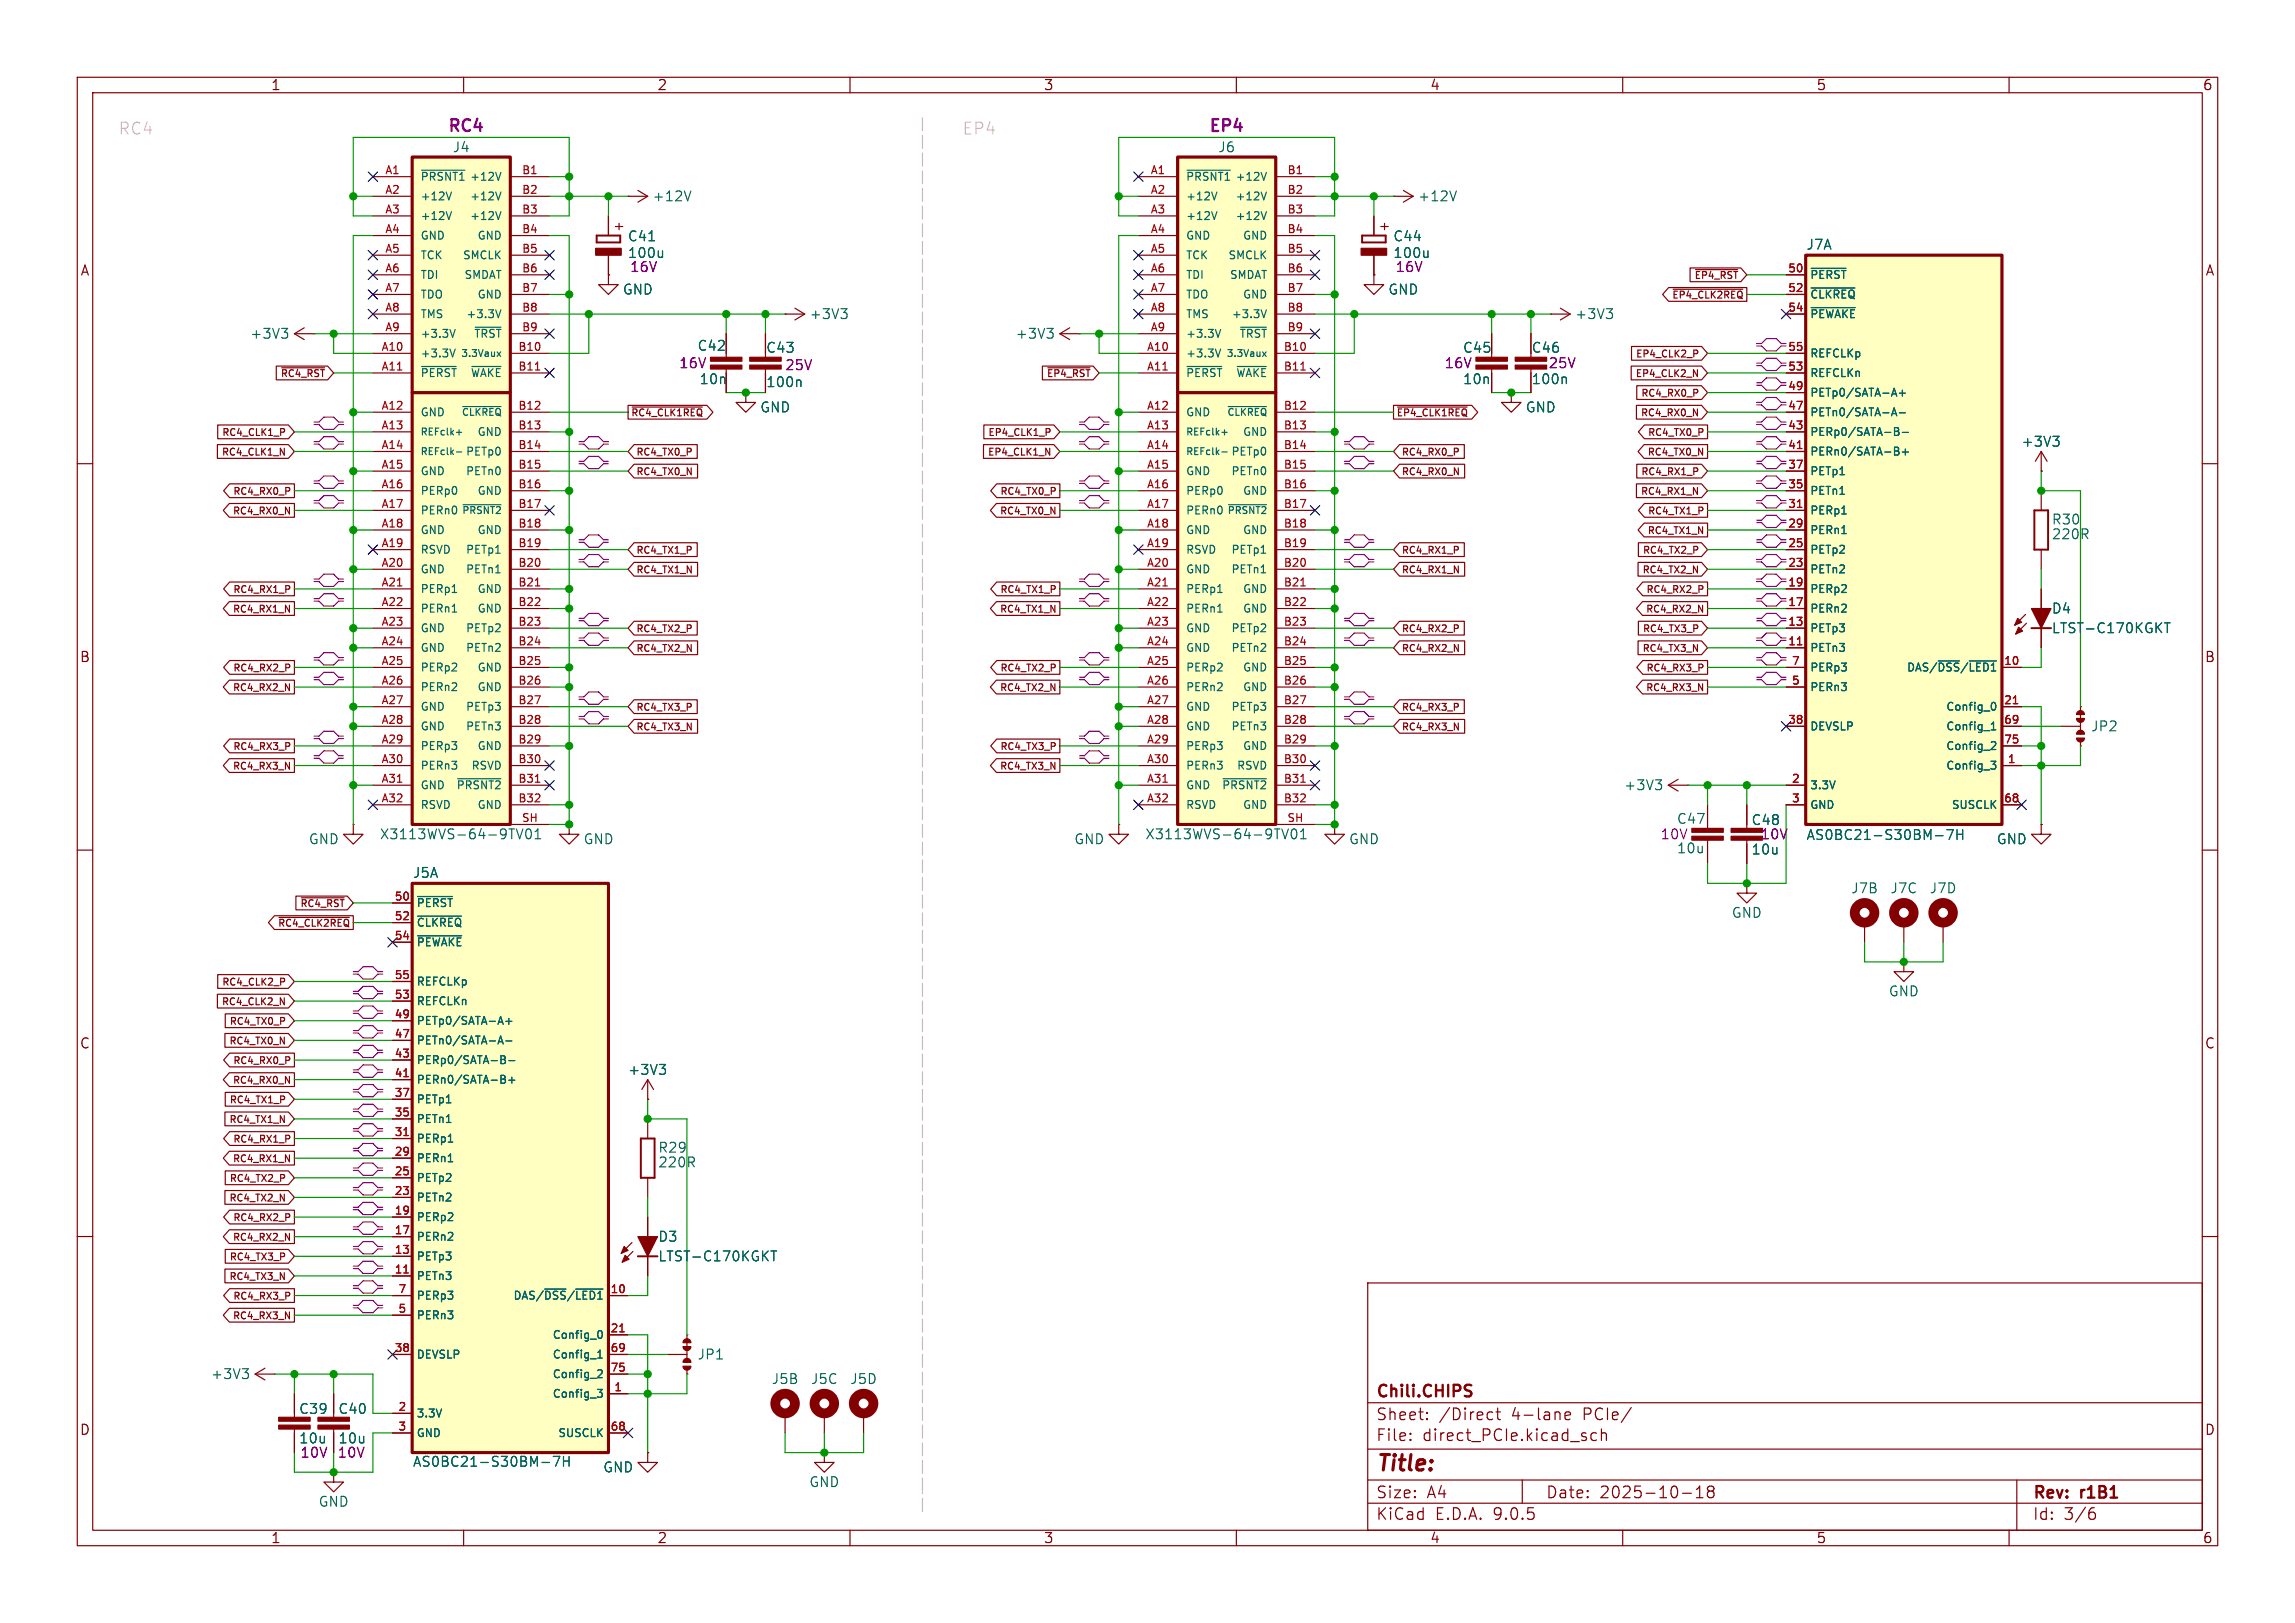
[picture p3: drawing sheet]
<svg xmlns="http://www.w3.org/2000/svg" width="297mm" height="210mm" viewBox="0 0 297 210" stroke-linecap="round" stroke-linejoin="round" font-family="sans-serif">
<defs><g id="words">
<text font-size="2.8" fill="#840000" x="178" y="190.9">Title:</text>
<g font-size="2.1" fill="#c2c2c2">
<text x="15.2" y="17.5">RC4</text>
<text x="124.5" y="17.5">EP4</text>
</g>
<g font-size="2.1" fill="#840084">
<text x="57.8" y="17.5">RC4</text>
<text x="156.3" y="17.5">EP4</text>
</g>
<g font-size="2.1" fill="#840000">
<text x="178" y="184">Sheet:</text>
<text x="178" y="181.2">Chili.CHIPS</text>
<text x="186.2" y="184">/Direct</text>
<text x="195.7" y="184">4-lane</text>
<text x="205" y="184">PCIe/</text>
<text x="178" y="186.7">File:</text>
<text x="184.1" y="186.7">direct_PCIe.kicad_sch</text>
<text x="178" y="196.9">KiCad</text>
<text x="178" y="194.1">Size:</text>
<text x="184.7" y="194.1">A4</text>
<text x="185.7" y="196.9">E.D.A.</text>
<text x="193.3" y="196.9">9.0.5</text>
<text x="200" y="194.1">Date:</text>
<text x="207" y="194.1">2025-10-18</text>
<text x="263" y="194.3">Rev:</text>
<text x="263" y="196.9">Id:</text>
<text x="267.1" y="196.9">3/6</text>
<text x="269.4" y="194.3">r1B1</text>
</g>
<g font-size="1.8" fill="#840000">
<text x="35" y="11.9">1</text>
<text x="85" y="11.9">2</text>
<text x="135" y="11.9">3</text>
<text x="185" y="11.9">4</text>
<text x="235" y="11.9">5</text>
<text x="285" y="11.9">6</text>
<text x="10.3" y="35.9">A</text>
<text x="80.9" y="30.1" transform="rotate(-90 80.9 30.1)">+</text>
<text x="179.9" y="30.1" transform="rotate(-90 179.9 30.1)">+</text>
<text x="285.3" y="35.9">A</text>
<text x="10.3" y="85.9">B</text>
<text x="285.3" y="85.9">B</text>
<text x="10.3" y="135.9">C</text>
<text x="285.3" y="135.9">C</text>
<text x="10.3" y="185.9">D</text>
<text x="285.3" y="185.9">D</text>
<text x="35" y="199.9">1</text>
<text x="85" y="199.9">2</text>
<text x="135" y="199.9">3</text>
<text x="185" y="199.9">4</text>
<text x="235" y="199.9">5</text>
<text x="285" y="199.9">6</text>
</g>
<g font-size="1.8" fill="#006464">
<text x="58.5" y="19.9">J4</text>
<text x="157.6" y="19.9">J6</text>
<text x="84.4" y="26.3">+12V</text>
<text x="183.4" y="26.3">+12V</text>
<text x="81.2" y="33.6">100u</text>
<text x="81.2" y="31.4">C41</text>
<text x="180.2" y="33.6">100u</text>
<text x="180.2" y="31.4">C44</text>
<text x="233.7" y="32.5">J7A</text>
<text x="80.5" y="38.3">GND</text>
<text x="104.7" y="41.5">+3V3</text>
<text x="179.6" y="38.3">GND</text>
<text x="203.7" y="41.5">+3V3</text>
<text x="32.3" y="44">+3V3</text>
<text x="90.2" y="45.6">C42</text>
<text x="99.1" y="45.9">C43</text>
<text x="131.3" y="44">+3V3</text>
<text x="189.2" y="45.9">C45</text>
<text x="198.1" y="45.9">C46</text>
<text x="90.4" y="49.9">10n</text>
<text x="98.3" y="53.6">GND</text>
<text x="99.1" y="50.3">100n</text>
<text x="189.2" y="49.9">10n</text>
<text x="197.4" y="53.6">GND</text>
<text x="198.1" y="49.9">100n</text>
<text x="261.5" y="58">+3V3</text>
<text x="265.4" y="70">220R</text>
<text x="265.4" y="68.1">R30</text>
<text x="265.4" y="79.6">D4</text>
<text x="265.4" y="82.1">LTST-C170KGKT</text>
<text x="270.5" y="94.8">JP2</text>
<text x="210.1" y="102.5">+3V3</text>
<text x="216.9" y="106.8">C47</text>
<text x="226.6" y="107">C48</text>
<text x="39.9" y="109.4">GND</text>
<text x="49.1" y="108.8">X3113WVS-64-9TV01</text>
<text x="53.3" y="113.8">J5A</text>
<text x="75.4" y="109.4">GND</text>
<text x="138.9" y="109.4">GND</text>
<text x="148.1" y="108.8">X3113WVS-64-9TV01</text>
<text x="174.5" y="109.4">GND</text>
<text x="216.9" y="110.6">10u</text>
<text x="226.6" y="110.8">10u</text>
<text x="233.7" y="108.9">AS0BC21-S30BM-7H</text>
<text x="258.3" y="109.4">GND</text>
<text x="224" y="119">GND</text>
<text x="239.5" y="115.8">J7B</text>
<text x="244.6" y="115.8">J7C</text>
<text x="249.6" y="115.8">J7D</text>
<text x="244.3" y="129.1">GND</text>
<text x="81.2" y="139.3">+3V3</text>
<text x="85.1" y="149.4">R29</text>
<text x="85.1" y="151.3">220R</text>
<text x="85.1" y="160.9">D3</text>
<text x="85.1" y="163.4">LTST-C170KGKT</text>
<text x="27.2" y="178.7">+3V3</text>
<text x="90.2" y="176.1">JP1</text>
<text x="99.8" y="179.3">J5B</text>
<text x="104.9" y="179.3">J5C</text>
<text x="109.9" y="179.3">J5D</text>
<text x="38.6" y="183.2">C39</text>
<text x="43.7" y="183.2">C40</text>
<text x="53.3" y="190">AS0BC21-S30BM-7H</text>
<text x="78" y="190.7">GND</text>
<text x="41.1" y="195.2">GND</text>
<text x="104.6" y="192.6">GND</text>
</g>
<g font-size="1.8" fill="#840084">
<text x="81.5" y="35.4">16V</text>
<text x="180.5" y="35.4">16V</text>
<text x="87.8" y="47.9">16V</text>
<text x="186.9" y="47.9">16V</text>
<text x="200.3" y="47.9">25V</text>
<text x="101.5" y="48.1">25V</text>
<text x="214.8" y="108.8">10V</text>
<text x="227.8" y="108.8">10V</text>
<text x="38.6" y="187">10u</text>
<text x="38.8" y="188.8">10V</text>
<text x="43.6" y="188.8">10V</text>
<text x="43.7" y="187">10u</text>
</g>
<g font-size="1.4" fill="#a90000">
<text x="49.8" y="22.6">A1</text>
<text x="67.5" y="22.6">B1</text>
<text x="148.8" y="22.6">A1</text>
<text x="166.5" y="22.6">B1</text>
<text x="49.8" y="25.1">A2</text>
<text x="49.8" y="27.7">A3</text>
<text x="67.5" y="25.1">B2</text>
<text x="67.5" y="27.7">B3</text>
<text x="148.8" y="25.1">A2</text>
<text x="148.8" y="27.7">A3</text>
<text x="166.5" y="25.1">B2</text>
<text x="166.5" y="27.7">B3</text>
<text x="49.8" y="30.2">A4</text>
<text x="49.8" y="32.8">A5</text>
<text x="49.8" y="35.3">A6</text>
<text x="67.5" y="30.2">B4</text>
<text x="67.5" y="32.8">B5</text>
<text x="67.5" y="35.3">B6</text>
<text x="148.8" y="30.2">A4</text>
<text x="148.8" y="32.8">A5</text>
<text x="148.8" y="35.3">A6</text>
<text x="166.5" y="30.2">B4</text>
<text x="166.5" y="32.8">B5</text>
<text x="166.5" y="35.3">B6</text>
<text x="231.3" y="35.3">50</text>
<text x="49.8" y="37.8">A7</text>
<text x="49.8" y="40.4">A8</text>
<text x="67.5" y="37.8">B7</text>
<text x="67.5" y="40.4">B8</text>
<text x="148.8" y="37.8">A7</text>
<text x="148.8" y="40.4">A8</text>
<text x="166.5" y="37.8">B7</text>
<text x="166.5" y="40.4">B8</text>
<text x="231.3" y="37.8">52</text>
<text x="231.3" y="40.4">54</text>
<text x="49.3" y="45.5">A10</text>
<text x="49.8" y="42.9">A9</text>
<text x="67" y="45.5">B10</text>
<text x="67.5" y="42.9">B9</text>
<text x="148.3" y="45.5">A10</text>
<text x="148.8" y="42.9">A9</text>
<text x="166" y="45.5">B10</text>
<text x="166.5" y="42.9">B9</text>
<text x="231.3" y="45.5">55</text>
<text x="49.3" y="48">A11</text>
<text x="49.3" y="53.1">A12</text>
<text x="67" y="48">B11</text>
<text x="67" y="53.1">B12</text>
<text x="148.3" y="48">A11</text>
<text x="148.3" y="53.1">A12</text>
<text x="166" y="48">B11</text>
<text x="166" y="53.1">B12</text>
<text x="231.3" y="48">53</text>
<text x="231.3" y="50.5">49</text>
<text x="231.3" y="53.1">47</text>
<text x="49.3" y="55.6">A13</text>
<text x="49.3" y="58.2">A14</text>
<text x="67" y="55.6">B13</text>
<text x="67" y="58.2">B14</text>
<text x="148.3" y="55.6">A13</text>
<text x="148.3" y="58.2">A14</text>
<text x="166" y="55.6">B13</text>
<text x="166" y="58.2">B14</text>
<text x="231.3" y="55.6">43</text>
<text x="231.3" y="58.2">41</text>
<text x="49.3" y="60.7">A15</text>
<text x="49.3" y="63.2">A16</text>
<text x="49.3" y="65.8">A17</text>
<text x="67" y="60.7">B15</text>
<text x="67" y="63.2">B16</text>
<text x="67" y="65.8">B17</text>
<text x="148.3" y="60.7">A15</text>
<text x="148.3" y="63.2">A16</text>
<text x="148.3" y="65.8">A17</text>
<text x="166" y="60.7">B15</text>
<text x="166" y="63.2">B16</text>
<text x="166" y="65.8">B17</text>
<text x="231.3" y="60.7">37</text>
<text x="231.3" y="63.2">35</text>
<text x="231.3" y="65.8">31</text>
<text x="49.3" y="68.3">A18</text>
<text x="49.3" y="70.9">A19</text>
<text x="67" y="68.3">B18</text>
<text x="67" y="70.9">B19</text>
<text x="148.3" y="68.3">A18</text>
<text x="148.3" y="70.9">A19</text>
<text x="166" y="68.3">B18</text>
<text x="166" y="70.9">B19</text>
<text x="231.3" y="68.3">29</text>
<text x="231.3" y="70.9">25</text>
<text x="49.3" y="73.4">A20</text>
<text x="49.3" y="75.9">A21</text>
<text x="67" y="73.4">B20</text>
<text x="67" y="75.9">B21</text>
<text x="148.3" y="73.4">A20</text>
<text x="148.3" y="75.9">A21</text>
<text x="166" y="73.4">B20</text>
<text x="166" y="75.9">B21</text>
<text x="231.3" y="73.4">23</text>
<text x="231.3" y="75.9">19</text>
<text x="49.3" y="78.5">A22</text>
<text x="49.3" y="81">A23</text>
<text x="49.3" y="83.6">A24</text>
<text x="67" y="78.5">B22</text>
<text x="67" y="81">B23</text>
<text x="67" y="83.6">B24</text>
<text x="148.3" y="78.5">A22</text>
<text x="148.3" y="81">A23</text>
<text x="148.3" y="83.6">A24</text>
<text x="166" y="78.5">B22</text>
<text x="166" y="81">B23</text>
<text x="166" y="83.6">B24</text>
<text x="231.3" y="78.5">17</text>
<text x="231.3" y="81">13</text>
<text x="231.3" y="83.6">11</text>
<text x="49.3" y="86.1">A25</text>
<text x="49.3" y="88.6">A26</text>
<text x="67" y="86.1">B25</text>
<text x="67" y="88.6">B26</text>
<text x="148.3" y="86.1">A25</text>
<text x="148.3" y="88.6">A26</text>
<text x="166" y="86.1">B25</text>
<text x="166" y="88.6">B26</text>
<text x="231.8" y="86.1">7</text>
<text x="231.8" y="88.6">5</text>
<text x="259.3" y="86.1">10</text>
<text x="49.3" y="91.2">A27</text>
<text x="49.3" y="93.7">A28</text>
<text x="67" y="91.2">B27</text>
<text x="67" y="93.7">B28</text>
<text x="148.3" y="91.2">A27</text>
<text x="148.3" y="93.7">A28</text>
<text x="166" y="91.2">B27</text>
<text x="166" y="93.7">B28</text>
<text x="231.3" y="93.7">38</text>
<text x="259.3" y="91.2">21</text>
<text x="259.3" y="93.7">69</text>
<text x="49.3" y="96.3">A29</text>
<text x="49.3" y="98.8">A30</text>
<text x="49.3" y="101.3">A31</text>
<text x="67" y="96.3">B29</text>
<text x="67" y="98.8">B30</text>
<text x="67" y="101.3">B31</text>
<text x="148.3" y="96.3">A29</text>
<text x="148.3" y="98.8">A30</text>
<text x="148.3" y="101.3">A31</text>
<text x="166" y="96.3">B29</text>
<text x="166" y="98.8">B30</text>
<text x="166" y="101.3">B31</text>
<text x="231.8" y="101.3">2</text>
<text x="259.3" y="96.3">75</text>
<text x="259.7" y="98.8">1</text>
<text x="49.3" y="103.9">A32</text>
<text x="67" y="103.9">B32</text>
<text x="67.4" y="106.4">SH</text>
<text x="148.3" y="103.9">A32</text>
<text x="166" y="103.9">B32</text>
<text x="166.5" y="106.4">SH</text>
<text x="231.8" y="103.9">3</text>
<text x="259.3" y="103.9">68</text>
<text x="51" y="116.6">50</text>
<text x="51" y="119.1">52</text>
<text x="51" y="121.7">54</text>
<text x="51" y="126.7">55</text>
<text x="51" y="129.3">53</text>
<text x="51" y="131.8">49</text>
<text x="51" y="134.4">47</text>
<text x="51" y="136.9">43</text>
<text x="51" y="139.4">41</text>
<text x="51" y="142">37</text>
<text x="51" y="144.5">35</text>
<text x="51" y="147.1">31</text>
<text x="51" y="149.6">29</text>
<text x="51" y="152.1">25</text>
<text x="51" y="154.7">23</text>
<text x="51" y="157.2">19</text>
<text x="51" y="159.8">17</text>
<text x="51" y="162.3">13</text>
<text x="51" y="164.8">11</text>
<text x="51.5" y="167.4">7</text>
<text x="78.9" y="167.4">10</text>
<text x="51.5" y="169.9">5</text>
<text x="78.9" y="172.5">21</text>
<text x="51" y="175">38</text>
<text x="78.9" y="175">69</text>
<text x="78.9" y="177.5">75</text>
<text x="51.5" y="182.6">2</text>
<text x="51.5" y="185.2">3</text>
<text x="78.9" y="185.2">68</text>
<text x="79.4" y="180.1">1</text>
</g>
<g font-size="1.4" fill="#006464">
<text x="54.4" y="23.6">~{PRSNT1}</text>
<text x="60.7" y="23.6">+12V</text>
<text x="153.4" y="23.6">~{PRSNT1}</text>
<text x="159.8" y="23.6">+12V</text>
<text x="54.4" y="26.1">+12V</text>
<text x="54.4" y="28.7">+12V</text>
<text x="60.7" y="26.1">+12V</text>
<text x="60.7" y="28.7">+12V</text>
<text x="153.4" y="26.1">+12V</text>
<text x="153.4" y="28.7">+12V</text>
<text x="159.8" y="26.1">+12V</text>
<text x="159.8" y="28.7">+12V</text>
<text x="54.4" y="31.2">GND</text>
<text x="54.4" y="33.8">TCK</text>
<text x="59.8" y="33.8">SMCLK</text>
<text x="61.7" y="31.2">GND</text>
<text x="153.4" y="31.2">GND</text>
<text x="153.4" y="33.8">TCK</text>
<text x="158.8" y="33.8">SMCLK</text>
<text x="160.7" y="31.2">GND</text>
<text x="54.4" y="36.3">TDI</text>
<text x="54.4" y="38.8">TDO</text>
<text x="54.4" y="41.4">TMS</text>
<text x="60" y="36.3">SMDAT</text>
<text x="60.2" y="41.4">+3.3V</text>
<text x="61.7" y="38.8">GND</text>
<text x="153.4" y="36.3">TDI</text>
<text x="153.4" y="38.8">TDO</text>
<text x="153.4" y="41.4">TMS</text>
<text x="159" y="36.3">SMDAT</text>
<text x="159.3" y="41.4">+3.3V</text>
<text x="160.7" y="38.8">GND</text>
<text x="234.2" y="36.3">~{PERST}</text>
<text x="234.2" y="38.8">~{CLKREQ}</text>
<text x="234.2" y="41.4">~{PEWAKE}</text>
<text x="54.4" y="43.9">+3.3V</text>
<text x="54.4" y="46.5">+3.3V</text>
<text x="61.2" y="43.9">~{TRST}</text>
<text x="153.4" y="43.9">+3.3V</text>
<text x="153.4" y="46.5">+3.3V</text>
<text x="160.3" y="43.9">~{TRST}</text>
<text x="234.2" y="46.5">REFCLKp</text>
<text x="54.4" y="49">~{PERST}~{WAKE}</text>
<text x="153.4" y="49">~{PERST}~{WAKE}</text>
<text x="234.2" y="49">REFCLKn</text>
<text x="234.2" y="51.5">PETp0/SATA-A+</text>
<text x="54.4" y="54.1">GND</text>
<text x="60.2" y="59.2">PETp0</text>
<text x="61.7" y="56.6">GND</text>
<text x="153.4" y="54.1">GND</text>
<text x="159.2" y="59.2">PETp0</text>
<text x="160.7" y="56.6">GND</text>
<text x="234.2" y="54.1">PETn0/SATA-A-</text>
<text x="234.2" y="56.6">PERp0/SATA-B-</text>
<text x="234.2" y="59.2">PERn0/SATA-B+</text>
<text x="54.4" y="61.7">GND</text>
<text x="54.4" y="64.2">PERp0</text>
<text x="60.2" y="61.7">PETn0</text>
<text x="61.7" y="64.2">GND</text>
<text x="153.4" y="61.7">GND</text>
<text x="153.4" y="64.2">PERp0</text>
<text x="159.2" y="61.7">PETn0</text>
<text x="160.7" y="64.2">GND</text>
<text x="234.2" y="61.7">PETp1</text>
<text x="234.2" y="64.2">PETn1</text>
<text x="54.4" y="66.8">PERn0</text>
<text x="54.4" y="69.3">GND</text>
<text x="54.4" y="71.9">RSVD</text>
<text x="60.2" y="71.9">PETp1</text>
<text x="61.7" y="69.3">GND</text>
<text x="153.4" y="66.8">PERn0</text>
<text x="153.4" y="69.3">GND</text>
<text x="153.4" y="71.9">RSVD</text>
<text x="159.2" y="71.9">PETp1</text>
<text x="160.7" y="69.3">GND</text>
<text x="234.2" y="66.8">PERp1</text>
<text x="234.2" y="69.3">PERn1</text>
<text x="234.2" y="71.9">PETp2</text>
<text x="54.4" y="74.4">GND</text>
<text x="54.4" y="76.9">PERp1</text>
<text x="60.2" y="74.4">PETn1</text>
<text x="61.7" y="76.9">GND</text>
<text x="153.4" y="74.4">GND</text>
<text x="153.4" y="76.9">PERp1</text>
<text x="159.2" y="74.4">PETn1</text>
<text x="160.7" y="76.9">GND</text>
<text x="234.2" y="74.4">PETn2</text>
<text x="234.2" y="76.9">PERp2</text>
<text x="54.4" y="79.5">PERn1</text>
<text x="54.4" y="82">GND</text>
<text x="60.2" y="82">PETp2</text>
<text x="61.7" y="79.5">GND</text>
<text x="153.4" y="79.5">PERn1</text>
<text x="153.4" y="82">GND</text>
<text x="159.2" y="82">PETp2</text>
<text x="160.7" y="79.5">GND</text>
<text x="234.2" y="79.5">PERn2</text>
<text x="234.2" y="82">PETp3</text>
<text x="54.4" y="84.6">GND</text>
<text x="54.4" y="87.1">PERp2</text>
<text x="54.4" y="89.6">PERn2</text>
<text x="60.2" y="84.6">PETn2</text>
<text x="61.7" y="87.1">GND</text>
<text x="61.7" y="89.6">GND</text>
<text x="153.4" y="84.6">GND</text>
<text x="153.4" y="87.1">PERp2</text>
<text x="153.4" y="89.6">PERn2</text>
<text x="159.2" y="84.6">PETn2</text>
<text x="160.7" y="87.1">GND</text>
<text x="160.7" y="89.6">GND</text>
<text x="234.2" y="84.6">PETn3</text>
<text x="234.2" y="87.1">PERp3</text>
<text x="234.2" y="89.6">PERn3</text>
<text x="246.7" y="87.1">DAS/~{DSS}/~{LED1}</text>
<text x="54.4" y="92.2">GND</text>
<text x="54.4" y="94.7">GND</text>
<text x="60.2" y="92.2">PETp3</text>
<text x="60.2" y="94.7">PETn3</text>
<text x="153.4" y="92.2">GND</text>
<text x="153.4" y="94.7">GND</text>
<text x="159.2" y="92.2">PETp3</text>
<text x="159.2" y="94.7">PETn3</text>
<text x="234.2" y="94.7">DEVSLP</text>
<text x="251.7" y="92.2">Config_0</text>
<text x="251.7" y="94.7">Config_1</text>
<text x="54.4" y="97.3">PERp3</text>
<text x="54.4" y="99.8">PERn3</text>
<text x="60.9" y="99.8">RSVD</text>
<text x="61.7" y="97.3">GND</text>
<text x="153.4" y="97.3">PERp3</text>
<text x="153.4" y="99.8">PERn3</text>
<text x="160" y="99.8">RSVD</text>
<text x="160.7" y="97.3">GND</text>
<text x="251.7" y="97.3">Config_2</text>
<text x="251.7" y="99.8">Config_3</text>
<text x="54.4" y="102.3">GND</text>
<text x="54.4" y="104.9">RSVD</text>
<text x="59" y="102.3">~{PRSNT2}</text>
<text x="61.7" y="104.9">GND</text>
<text x="153.4" y="102.3">GND</text>
<text x="153.4" y="104.9">RSVD</text>
<text x="158" y="102.3">~{PRSNT2}</text>
<text x="160.7" y="104.9">GND</text>
<text x="234.2" y="102.3">3.3V</text>
<text x="234.2" y="104.9">GND</text>
<text x="252.5" y="104.9">SUSCLK</text>
<text x="53.8" y="117.6">~{PERST}</text>
<text x="53.8" y="120.1">~{CLKREQ}</text>
<text x="53.8" y="122.7">~{PEWAKE}</text>
<text x="53.8" y="127.7">REFCLKp</text>
<text x="53.8" y="130.3">REFCLKn</text>
<text x="53.8" y="132.8">PETp0/SATA-A+</text>
<text x="53.8" y="135.4">PETn0/SATA-A-</text>
<text x="53.8" y="137.9">PERp0/SATA-B-</text>
<text x="53.8" y="140.4">PERn0/SATA-B+</text>
<text x="53.8" y="143">PETp1</text>
<text x="53.8" y="145.5">PETn1</text>
<text x="53.8" y="148.1">PERp1</text>
<text x="53.8" y="150.6">PERn1</text>
<text x="53.8" y="153.1">PETp2</text>
<text x="53.8" y="155.7">PETn2</text>
<text x="53.8" y="158.2">PERp2</text>
<text x="53.8" y="160.8">PERn2</text>
<text x="53.8" y="163.3">PETp3</text>
<text x="53.8" y="165.8">PETn3</text>
<text x="53.8" y="168.4">PERp3</text>
<text x="53.8" y="170.9">PERn3</text>
<text x="66.3" y="168.4">DAS/~{DSS}/~{LED1}</text>
<text x="71.4" y="173.5">Config_0</text>
<text x="53.8" y="176">DEVSLP</text>
<text x="71.4" y="176">Config_1</text>
<text x="71.4" y="178.5">Config_2</text>
<text x="53.8" y="183.6">3.3V</text>
<text x="71.4" y="181.1">Config_3</text>
<text x="53.8" y="186.2">GND</text>
<text x="72.1" y="186.2">SUSCLK</text>
</g>
<g font-size="1.2" fill="#840000">
<text x="216.3" y="38.8">~{EP4_CLK2REQ}</text>
<text x="219.2" y="36.3">~{EP4_RST}</text>
<text x="211.6" y="46.5">EP4_CLK2_P</text>
<text x="36.2" y="49">~{RC4_RST}</text>
<text x="135.3" y="49">~{EP4_RST}</text>
<text x="211.5" y="49">EP4_CLK2_N</text>
<text x="212.2" y="51.5">RC4_RX0_P</text>
<text x="28.6" y="59.2">RC4_CLK1_N</text>
<text x="28.6" y="56.6">RC4_CLK1_P</text>
<text x="81.6" y="54.1">~{RC4_CLK1REQ}</text>
<text x="82.3" y="59.2">RC4_TX0_P</text>
<text x="127.7" y="59.2">EP4_CLK1_N</text>
<text x="127.8" y="56.6">EP4_CLK1_P</text>
<text x="180.7" y="54.1">~{EP4_CLK1REQ}</text>
<text x="181.3" y="59.2">RC4_RX0_P</text>
<text x="212.2" y="54.1">RC4_RX0_N</text>
<text x="213.1" y="59.2">RC4_TX0_N</text>
<text x="213.1" y="56.6">RC4_TX0_P</text>
<text x="30" y="64.2">RC4_RX0_P</text>
<text x="82.3" y="61.7">RC4_TX0_N</text>
<text x="129.3" y="64.2">RC4_TX0_P</text>
<text x="181.3" y="61.7">RC4_RX0_N</text>
<text x="212.2" y="64.2">RC4_RX1_N</text>
<text x="212.2" y="61.7">RC4_RX1_P</text>
<text x="30" y="66.8">RC4_RX0_N</text>
<text x="82.3" y="71.9">RC4_TX1_P</text>
<text x="129.3" y="66.8">RC4_TX0_N</text>
<text x="181.3" y="71.9">RC4_RX1_P</text>
<text x="212.5" y="71.9">RC4_TX2_P</text>
<text x="213.1" y="69.3">RC4_TX1_N</text>
<text x="213.1" y="66.8">RC4_TX1_P</text>
<text x="30" y="76.9">RC4_RX1_P</text>
<text x="82.3" y="74.4">RC4_TX1_N</text>
<text x="129.3" y="76.9">RC4_TX1_P</text>
<text x="181.3" y="74.4">RC4_RX1_N</text>
<text x="212.4" y="74.4">RC4_TX2_N</text>
<text x="212.9" y="76.9">RC4_RX2_P</text>
<text x="30" y="79.5">RC4_RX1_N</text>
<text x="82.3" y="82">RC4_TX2_P</text>
<text x="129.3" y="79.5">RC4_TX1_N</text>
<text x="181.3" y="82">RC4_RX2_P</text>
<text x="212.5" y="82">RC4_TX3_P</text>
<text x="212.9" y="79.5">RC4_RX2_N</text>
<text x="30" y="89.6">RC4_RX2_N</text>
<text x="30" y="87.1">RC4_RX2_P</text>
<text x="82.3" y="84.6">RC4_TX2_N</text>
<text x="129.3" y="89.6">RC4_TX2_N</text>
<text x="129.3" y="87.1">RC4_TX2_P</text>
<text x="181.3" y="84.6">RC4_RX2_N</text>
<text x="212.4" y="84.6">RC4_TX3_N</text>
<text x="212.9" y="89.6">RC4_RX3_N</text>
<text x="212.9" y="87.1">RC4_RX3_P</text>
<text x="82.3" y="94.7">RC4_TX3_N</text>
<text x="82.3" y="92.2">RC4_TX3_P</text>
<text x="181.3" y="92.2">RC4_RX3_P</text>
<text x="181.3" y="94.7">RC4_RX3_N</text>
<text x="30" y="99.8">RC4_RX3_N</text>
<text x="30" y="97.3">RC4_RX3_P</text>
<text x="129.3" y="99.8">RC4_TX3_N</text>
<text x="129.3" y="97.3">RC4_TX3_P</text>
<text x="38.7" y="117.6">~{RC4_RST}</text>
<text x="35.8" y="120.1">~{RC4_CLK2REQ}</text>
<text x="28.6" y="130.3">RC4_CLK2_N</text>
<text x="28.6" y="127.7">RC4_CLK2_P</text>
<text x="29.5" y="135.4">RC4_TX0_N</text>
<text x="29.6" y="132.8">RC4_TX0_P</text>
<text x="30" y="137.9">RC4_RX0_P</text>
<text x="29.6" y="143">RC4_TX1_P</text>
<text x="30" y="140.4">RC4_RX0_N</text>
<text x="29.5" y="145.5">RC4_TX1_N</text>
<text x="30" y="148.1">RC4_RX1_P</text>
<text x="29.5" y="155.7">RC4_TX2_N</text>
<text x="29.6" y="153.1">RC4_TX2_P</text>
<text x="30" y="150.6">RC4_RX1_N</text>
<text x="30" y="160.8">RC4_RX2_N</text>
<text x="30" y="158.2">RC4_RX2_P</text>
<text x="29.5" y="165.8">RC4_TX3_N</text>
<text x="29.6" y="163.3">RC4_TX3_P</text>
<text x="30" y="170.9">RC4_RX3_N</text>
<text x="30" y="168.4">RC4_RX3_P</text>
</g>
<g font-size="1.2" fill="#006464">
<text x="59.5" y="46.4">3.3Vaux</text>
<text x="158.6" y="46.4">3.3Vaux</text>
<text x="54.4" y="56.6">REFclk+</text>
<text x="54.4" y="59.1">REFclk-</text>
<text x="59.6" y="54">~{CLKREQ}</text>
<text x="153.4" y="56.6">REFclk+</text>
<text x="153.4" y="59.1">REFclk-</text>
<text x="158.7" y="54">~{CLKREQ}</text>
<text x="59.7" y="66.7">~{PRSNT2}</text>
<text x="158.7" y="66.7">~{PRSNT2}</text>
</g>
</g></defs>
<g fill="none" stroke="#840000" stroke-width=".15">
<path d="M10 10h277v190h-277zM12 12h273v186h-273zM60 10v2M110 10v2M160 10v2M210 10v2M260 10v2M78.7 35.6v1.2h1.3l-1.3 1.3-1.2-1.3h1.2M78.7 35.6h.1M78.7 27.9v2.6M78.7 33v2.6M81.3 25.4h.1"/>
<path d="M81.3 25.4h2.5M82.5 24.6l1.3 .8M83.8 25.4l-1.3 .8M102.9 39.9l1.2 .7M177.8 35.6v1.2h1.3l-1.3 1.3-1.3-1.3h1.3M177.8 35.6h.1M180.3 25.4h.1M180.3 25.4h2.6M181.6 24.6l1.3 .8M182.9 25.4l-1.3 .8M201.9 39.9l1.3 .7M94 43.2v3"/>
<path d="M94 47.8v3M96.5 50.8v1.3h1.3l-1.3 1.2-1.3-1.2h1.3M96.5 50.8h.1M99.1 43.2v2.5M99.1 47.8v3M101.6 40.6h.1M101.6 40.6h2.5M104.1 40.6l-1.2 .8M137.2 43.2l1.2 .7M137.2 43.2h2.5M138.4 42.4l-1.2 .8M139.7 43.2h.1"/>
<path d="M193 43.2v3M193 47.8v3M198.1 43.2v2.5M198.1 47.8v3M200.7 40.6h.1M200.7 40.6h2.5M203.2 40.6l-1.3 .8M10 60h2M262.1 79.5l-1.4 1.4M264.2 63.5v2.5M264.2 71.1v2.6M264.2 76.2v7.6"/>
<path d="M285 60h2M262.3 80.6l-1.4 1.4M266.7 94h2.5M269.2 96.5h.1M269.2 91.4h.1M269.2 91.4v3.3M269.2 95.8v.7M10 110h2M221 104.1v3.1M221 108.7v3.1M226.1 104.1v2.6M226.1 108.7v3.1"/>
<path d="M264.2 106.7v1.3h-1.3l1.3 1.2 1.2-1.2h-1.2M264.2 106.7h.1M285 110h2M10 160h2M177 166h108v32h-108zM285 160h2M60 198v2M110 198v2M160 198v2M177 194.5h108M177 191.5h108M177 187.5h108"/>
<path d="M177 181.5h108M182.5 186.3h.1l-.1 .1M182.5 186.3v.1M182.5 185.5v.1M182.5 185.5h.1l-.1 .1M184.7 183.6v.1M184.7 183.6h-.1l.1 .1M184.7 182.8v.1M184.7 182.8h-.1l.1 .1M192.7 182.7l.5 .1M193.2 183.6l-.5 .1M193.6 182.7h.6"/>
<path d="M193.8 182.2v1.3l.1 .1 .3 .1M197 191.5v3M202.5 183.2l.7-.1v-.3l-.5-.1-.2 .2 .1 .7 .1 .1 .5-.1M206.6 185.5l-.4-.1-.3 .3v.4l.1 .2 .2 .1 .4-.1M207.2 185.5a.37 .37 0 0 1 .7 .1v.8M207.2 184.9v1.5M210 198v2M211.1 182.1l-1.3 2M217.7 193.2h1.2M219.5 193.8h.9M219.5 192.7l.5-.4v1.5M221.2 192.9l-.2 .3v.5l.2 .1 .5-.1 .1-.2-.1-.4-.2-.2"/>
<path d="M221.2 192.9h-.1a.31 .31 0 0 1-.1-.4 .31 .31 0 0 1 .2-.2l.5 .1a.31 .31 0 0 1 .1 .3 .31 .31 0 0 1-.3 .2M221.2 192.9h.3M260 198v2M261 191.5v6.5M270.6 195.7h.4l.2 .3-.1 .5-.2 .1h-.3M271 195.1l-.4 .1"/>
</g>
<path d="M189.8 179.2l.6 .1M190.1 180a.36 .36 0 0 1 .3 .3 .36 .36 0 0 1-.3 .4" fill="none" stroke="#840000" stroke-width=".3"/>
<g fill="#840000" stroke="#840000" stroke-width=".15">
<path d="M77.1 32.1h3.3v.9h-3.3z"/>
<path d="M196.1 47.2h4.1v.6h-4.1z"/>
<path d="M196.1 46.2h4.1v.5h-4.1z"/>
<path d="M191 47.2h4.1v.6h-4.1z"/>
<path d="M191 46.2h4.1v.5h-4.1z"/>
<path d="M224 108.2h4.1v.5h-4.1z"/>
<path d="M224 107.2h4.1v.5h-4.1z"/>
<path d="M218.9 108.2h4.1v.5h-4.1z"/>
<path d="M218.9 107.2h4.1v.5h-4.1z"/>
<path d="M97 47.2h4.1v.6h-4.1z"/>
<path d="M97 46.2h4.1v.5h-4.1z"/>
<path d="M261.1 80l.5 .5-.9 .4z"/>
<path d="M261.2 81.2l.5 .5-.8 .3z"/>
<path d="M262.9 78.7h2.5l-1.2 2.6z"/>
<path d="M268.7 95.5h1a.51 .51 0 0 1-.5 .5 .51 .51 0 0 1-.5-.5z"/>
<path d="M269.2 94.5a.52 .52 0 0 1 .6 .5h-.6z"/>
<path d="M268.9 94.6l.3-.1v.5h-.5z"/>
<path d="M268.7 93h1a.51 .51 0 0 1-.5 .5 .51 .51 0 0 1-.5-.5z"/>
<path d="M269.2 91.9a.52 .52 0 0 1 .6 .6h-.6z"/>
<path d="M268.9 92.1l.3-.1v.5h-.5z"/>
<path d="M91.9 47.2h4.1v.6h-4.1z"/>
<path d="M91.9 46.2h4.1v.5h-4.1z"/>
</g>
<path d="M77.2 30.5h3.1v.9h-3.1zM263.3 66h1.7v5.1h-1.7zM262.9 81.3h2.5" fill="none" stroke="#840000" stroke-width=".25"/>
<g fill="none" stroke="#006464" stroke-width=".15">
<path d="M84 31.1h.7M85.7 32.5v.8M85.7 33.2l-.1 .1M89.4 24.7l-.4 1.3M108.8 39.9h.8l-.4 .5M188.5 24.7l-.4 1.3M207.9 39.9h.8l-.5 .5M103.5 49.2l.1 .2v.6M109.4 40.4l.2 .3v.3l-.2 .2M135.5 42.5h.8l-.4 .5M136 43l.3 .2v.3l-.3 .3M202.5 48.8l.2 .2v.6"/>
<path d="M208.4 40.4l.3 .3v.3l-.3 .2M280.1 80.6h.7M280.5 80.6v1.3"/>
</g>
<path d="M233.7 33h25.4v73.7h-25.4z" fill="#ffffc2"/>
<path d="M233.7 33h25.4v73.7h-25.4z" fill="none" stroke="#840000" stroke-width=".41"/>
<g fill="none" stroke="#840000" stroke-width=".15">
<path d="M231.1 35.6h2.6M231.1 38.1h2.6M231.1 40.6h2.6M231.1 45.7h2.6M231.1 48.3h2.6M231.1 50.8h2.6M231.1 53.3h2.6M231.1 55.9h2.6M231.1 58.4h2.6M231.1 61h2.6M231.1 63.5h2.6M231.1 66h2.6"/>
<path d="M231.1 68.6h2.6M231.1 71.1h2.6M231.1 73.7h2.6M231.1 76.2h2.6M231.1 78.7h2.6M231.1 81.3h2.6M231.1 83.8h2.6M231.1 86.4h2.6M231.1 88.9h2.6M231.1 94h2.6M259.1 86.4h2.5M259.1 94h2.5"/>
<path d="M259.1 91.4h2.5M259.1 96.5h2.5M259.1 99.1h2.5M215.9 101.6h2.5M215.9 101.6l1.3 .8M217.2 100.8l-1.3 .8M218.4 101.6h.1M231.1 101.6h2.6M231.1 104.1h2.6M259.1 104.1h2.5"/>
</g>
<g fill="none" stroke="#006464" stroke-width=".15">
<path d="M234.4 34.7h4.5M234.4 37.3h5.6M234.4 39.8h5.7M244.8 53.8l.3-1 .4 1M244.9 51h.5M244.9 53.5h.5M245.1 50.2l.4 1.1M245.2 55.3h.3l.2 .1v.2l-.2 .2a.27 .27 0 0 1 .3 .3 .27 .27 0 0 1-.2 .2h-.4zM245.2 57.9h.3l.2 .1v.2l-.2 .1M245.2 55.8h.3M245.2 58.3h.3M245.5 58.3a.27 .27 0 0 1 .3 .3 .27 .27 0 0 1-.2 .3h-.4"/>
<path d="M245.8 50.9h.8M245.8 53.4h.8M246.2 50.5v.8M246.2 56h.8M246.2 58.5h.8M246.6 58.1v.8M238.4 66.5h.5M238.4 69h.5M250.8 85.5h2.8M254.8 85.5h3.6M257.6 98.5h.7l-.4 .4 .3 .1 .1 .3-.2 .2h-.3M257.7 94.4h.6"/>
<path d="M257.7 93.7l.3-.3v1M257.7 96h.4l.1 .1 .1 .2-.7 .7h.7M257.8 91l.1-.1a.54 .54 0 0 1 .4 .5 .54 .54 0 0 1-.4 .5l-.1-.1M214.2 100.9h.8l-.4 .5M214.8 101.4l.2 .2v.3l-.2 .3M250.5 108.1h1M251.9 107.3h.9l-.6 1.3M253.3 107.3v1.3M253.3 108h.7M254 107.3v1.3"/>
</g>
<path d="M232.6 58h.6M232.6 65.7h.6M232.6 83.4h.6M260.5 91.1h.6" fill="none" stroke="#a90000" stroke-width=".15"/>
<path d="M152.4 20.3h12.7v86.4h-12.7z" fill="#ffffc2"/>
<path d="M152.4 20.3h12.7v86.4h-12.7zM152.4 50.8h12.7" fill="none" stroke="#840000" stroke-width=".41"/>
<g fill="none" stroke="#840000" stroke-width=".15">
<path d="M147.3 22.9h5.1M147.3 25.4h5.1M147.3 27.9h5.1M147.3 30.5h5.1M147.3 33h5.1M147.3 35.6h5.1M147.3 38.1h5.1M165.1 22.9h5.1M165.1 25.4h5.1M165.1 27.9h5.1M165.1 30.5h5.1M165.1 33h5.1"/>
<path d="M165.1 35.6h5.1M165.1 38.1h5.1M147.3 40.6h5.1M147.3 43.2h5.1M147.3 45.7h5.1M147.3 48.3h5.1M147.3 53.3h5.1M147.3 55.9h5.1M147.3 58.4h5.1M165.1 40.6h5.1M165.1 43.2h5.1M165.1 45.7h5.1"/>
<path d="M165.1 48.3h5.1M165.1 53.3h5.1M165.1 55.9h5.1M165.1 58.4h5.1M147.3 61h5.1M147.3 63.5h5.1M147.3 66h5.1M147.3 68.6h5.1M147.3 71.1h5.1M147.3 73.7h5.1M147.3 76.2h5.1M147.3 78.7h5.1"/>
<path d="M165.1 61h5.1M165.1 63.5h5.1M165.1 66h5.1M165.1 68.6h5.1M165.1 71.1h5.1M165.1 73.7h5.1M165.1 76.2h5.1M165.1 78.7h5.1M147.3 81.3h5.1M147.3 83.8h5.1M147.3 86.4h5.1M147.3 88.9h5.1"/>
<path d="M147.3 91.4h5.1M147.3 94h5.1M147.3 96.5h5.1M147.3 99.1h5.1M165.1 81.3h5.1M165.1 83.8h5.1M165.1 86.4h5.1M165.1 88.9h5.1M165.1 91.4h5.1M165.1 94h5.1M165.1 96.5h5.1M165.1 99.1h5.1"/>
<path d="M147.3 101.6h5.1M147.3 104.1h5.1M165.1 101.6h5.1M165.1 104.1h5.1M165.1 106.7h5.1"/>
</g>
<g fill="none" stroke="#006464" stroke-width=".15">
<path d="M153.6 22h5.6M157.5 24.8l-.4 1.1M157.5 27.4l-.4 1M163.9 24.8l-.4 1.1M163.9 27.4l-.4 1M163.9 22.3l-.4 1M153.6 47.4h4.5M157.3 42.6l.3 1 .4-1M157.3 45.2l.3 1 .4-1M158.1 55.9h.7M158.1 58.5h.7M159 52.6h4.9"/>
<path d="M160.1 47.4h3.8M160.6 42.3h3.3M163.2 40.1l.3 1 .4-1M163.4 45.5l.5 .6M163.9 45.5l-.5 .6M157.6 76.7h.6M157.6 79.2h.6M159 65.3h4.9M163.2 71.6h.6M163.2 74.1h.6M158.3 100.8h5.6M165.9 107.3l.4 1.2 .4-1.2"/>
<path d="M167.2 107.4l.3-.1a.79 .79 0 0 1 0 1.2h-.1a.77 .77 0 0 1-.2-1.1zM168.3 108.5h.7M168.3 107.6l.4-.3v1.2"/>
</g>
<path d="M150.5 47.9h.6M168.3 47.9h.6M150.5 75.8h.6M168.3 75.8h.6M150.5 101.2h.6M168.3 101.2h.6" fill="none" stroke="#a90000" stroke-width=".15"/>
<path d="M53.3 20.3h12.7v86.4h-12.7z" fill="#ffffc2"/>
<path d="M53.3 20.3h12.7v86.4h-12.7zM53.3 50.8h12.7" fill="none" stroke="#840000" stroke-width=".41"/>
<g fill="none" stroke="#840000" stroke-width=".15">
<path d="M48.3 22.9h5M48.3 25.4h5M48.3 27.9h5M48.3 30.5h5M48.3 33h5M48.3 35.6h5M48.3 38.1h5M66 22.9h5.1M66 25.4h5.1M66 27.9h5.1M66 30.5h5.1M66 33h5.1"/>
<path d="M66 35.6h5.1M66 38.1h5.1M48.3 40.6h5M48.3 43.2h5M48.3 45.7h5M48.3 48.3h5M48.3 53.3h5M48.3 55.9h5M48.3 58.4h5M66 40.6h5.1M66 43.2h5.1M66 45.7h5.1"/>
<path d="M66 48.3h5.1M66 53.3h5.1M66 55.9h5.1M66 58.4h5.1M264.2 58.4l-.8 1.3M264.2 58.4l.7 1.3M264.2 58.4v2.6M48.3 61h5M48.3 63.5h5M48.3 66h5M48.3 68.6h5M48.3 71.1h5"/>
<path d="M48.3 73.7h5M48.3 76.2h5M48.3 78.7h5M66 61h5.1M66 63.5h5.1M66 66h5.1M66 68.6h5.1M66 71.1h5.1M66 73.7h5.1M66 76.2h5.1M66 78.7h5.1M264.2 61h.1"/>
<path d="M48.3 81.3h5M48.3 83.8h5M48.3 86.4h5M48.3 88.9h5M48.3 91.4h5M48.3 94h5M48.3 96.5h5M48.3 99.1h5M66 81.3h5.1M66 83.8h5.1M66 86.4h5.1M66 88.9h5.1"/>
<path d="M66 91.4h5.1M66 94h5.1M66 96.5h5.1M66 99.1h5.1M48.3 101.6h5M48.3 104.1h5M66 101.6h5.1M66 104.1h5.1M66 106.7h5.1M172.7 106.7v1.3h1.3l-1.3 1.2-1.3-1.2h1.3M172.7 106.7h.1M226.1 114.3v1.3h-1.3l1.3 1.2 1.2-1.2h-1.2"/>
<path d="M226.1 114.3h.1M241.3 119.4v2.5M246.4 119.4v2.5M251.5 119.4v2.5M246.4 124.5v1.2h-1.3l1.3 1.3 1.2-1.3h-1.2M246.4 124.5h.1M33 177.8l1.3 .8M33 177.8h2.6M34.3 177l-1.3 .8M35.6 177.8h.1"/>
</g>
<g fill="none" stroke="#006464" stroke-width=".15">
<path d="M54.6 22h5.6M58.4 24.8l-.3 1.1M58.4 27.4l-.3 1M64.8 24.8l-.3 1.1M64.8 27.4l-.3 1M64.8 22.3l-.3 1M54.6 47.4h4.4M58.2 42.6l.4 1 .3-1M58.2 45.2l.4 1 .3-1M59.1 55.9h.6M59.1 58.5h.6M59.9 52.6h4.9"/>
<path d="M61.1 47.4h3.7M61.5 42.3h3.3M64.1 40.1l.4 1 .3-1M64.3 45.5l.5 .6M64.8 45.5l-.5 .6M265.7 56.5h.8l-.5 .4M266.2 56.9l.3 .3v.3l-.3 .2M58.5 76.7h.6M58.5 79.2h.6M59.9 65.3h4.9M64.1 71.6h.6M64.1 74.1h.6"/>
<path d="M59.2 100.8h5.6M66.8 107.3l.4 1.2 .5-1.2M68.2 107.4l.3-.1a.79 .79 0 0 1 0 1.2h-.2a.77 .77 0 0 1-.1-1.1zM69.2 108.5h.8M69.2 107.6l.4-.3v1.2M31.4 177.1h.7l-.4 .5M31.9 177.6l.2 .2v.3l-.2 .3"/>
</g>
<path d="M51.4 47.9h.6M69.3 47.9h.6M51.4 75.8h.6M69.3 75.8h.6M51.4 101.2h.6M69.3 101.2h.6" fill="none" stroke="#a90000" stroke-width=".15"/>
<g fill="none" stroke="#840000" stroke-width="1.3">
<circle cx="241.3" cy="118.1" r="1.27"/>
<circle cx="246.4" cy="118.1" r="1.27"/>
<circle cx="251.5" cy="118.1" r="1.27"/>
</g>
<path d="M53.3 114.3h25.4v73.7h-25.4z" fill="#ffffc2"/>
<path d="M53.3 114.3h25.4v73.7h-25.4z" fill="none" stroke="#840000" stroke-width=".41"/>
<g fill="none" stroke="#840000" stroke-width=".15">
<path d="M78.7 35.6h.1M78.7 27.9v2.6M78.7 33v2.6M177.8 35.6h.1M177.8 27.9v2.6M177.8 33v2.6M215.9 37.2h10.2v1.8h-10.2l-.7-.9zM216.5 37.4h9M218.7 34.7h6.6l.8 .9-.8 .8h-6.6zM219.4 34.9h5.5M231.1 35.6h2.6M231.1 38.1h2.6"/>
<path d="M28.1 57.5h9.2l.8 .9-.8 .9h-9.2zM28.2 55h9.1l.8 .9-.8 .9h-9.1zM35.8 47.4h6.6l.8 .9-.8 .8h-6.6zM36.3 58l.5 .9v-.9M36.5 47.6h5.5M36.7 55.5l.1 .1-.1 .3M38.1 43.2l1.3 .7M38.1 43.2h2.5M39.4 42.4l-1.3 .8M40.6 43.2h.1M81.3 52.5h10.2l.8 .8-.8 .9h-10.2zM81.8 52.7h9.1"/>
<path d="M82.1 57.5h8.1v1.8h-8.1l-.8-.9zM94 43.2v2.5M94 48.3v2.5M96.5 50.8h.1M99.1 43.2v2.5M99.1 48.3v2.5M127.3 57.5h9.1l.8 .9-.8 .9h-9.1zM127.3 55h9.1l.8 .9-.8 .9h-9.1zM134.9 47.4h6.6l.7 .9-.7 .8h-6.6zM135.3 58l.5 .9v-.9M135.6 47.6h5.5M135.7 55.5l.2 .1-.1 .2-.1 .1"/>
<path d="M180.3 52.5h10.2l.7 .8-.7 .9h-10.2zM180.9 52.7h9M181.1 57.5h8.4v1.8h-8.4l-.8-.9zM193 43.2v2.5M193 48.3v2.5M195.6 50.8v1.3h1.2l-1.2 1.2-1.3-1.2h1.3M195.6 50.8h.1M198.1 43.2v2.5M198.1 48.3v2.5M211.1 47.4h9.1l.8 .9-.8 .8h-9.1zM211.1 44.8h9.1l.8 .9-.8 .9h-9.1zM211.8 52.5h8.4l.8 .8-.8 .9h-8.4z"/>
<path d="M211.8 49.9h8.4l.8 .9-.8 .9h-8.4zM212.8 57.5h8.2v1.8h-8.2l-.8-.9zM212.8 55h8.2v1.8h-8.2l-.8-.9zM219.2 47.8l.5 .9v-.9M219.5 45.3l.2 .2v.2l-.2 .1M231.1 40.6h2.6M231.1 45.7h2.6M231.1 48.3h2.6M231.1 50.8h2.6M231.1 53.3h2.6M231.1 55.9h2.6M231.1 58.4h2.6"/>
<path d="M29.7 65.2h8.4v1.7h-8.4l-.8-.9zM29.7 77.9h8.4v1.7h-8.4l-.8-.9zM29.7 75.3h8.4v1.8h-8.4l-.8-.9zM29.7 62.6h8.4v1.8h-8.4l-.8-.9zM82.1 72.8h8.2v1.7h-8.2l-.8-.8zM82.1 70.2h8.1v1.8h-8.1l-.8-.9zM82.1 60.1h8.2v1.7h-8.2l-.8-.8zM128.9 77.9h8.3v1.7h-8.3l-.7-.9zM128.9 65.2h8.3v1.7h-8.3l-.7-.9zM129 75.3h8.2v1.8h-8.2l-.8-.9zM129 62.6h8.2v1.8h-8.2l-.8-.9zM181.1 60.1h8.4v1.7h-8.4l-.8-.8z"/>
<path d="M181.1 72.8h8.4v1.7h-8.4l-.8-.8zM181.1 70.2h8.4v1.8h-8.4l-.8-.9zM211.8 62.6h8.4l.8 .9-.8 .9h-8.4zM211.8 60.1h8.4l.8 .9-.8 .8h-8.4zM212 72.8h8.2l.8 .9-.8 .8h-8.2zM212 70.2h8.2l.8 .9-.8 .9h-8.2zM212.6 77.9h8.4v1.7h-8.4l-.8-.9zM212.6 75.3h8.4v1.8h-8.4l-.8-.9zM212.8 67.7h8.2v1.8h-8.2l-.8-.9zM212.8 65.2h8.2v1.7h-8.2l-.8-.9zM231.1 61h2.6M231.1 63.5h2.6"/>
<path d="M231.1 66h2.6M231.1 68.6h2.6M231.1 71.1h2.6M231.1 73.7h2.6M231.1 76.2h2.6M231.1 78.7h2.6M264.2 61h.1M264.2 76.2v2.5M29.7 88h8.4v1.8h-8.4l-.8-.9zM29.7 98.2h8.4v1.7h-8.4l-.8-.8zM29.7 95.6h8.4v1.8h-8.4l-.8-.9zM29.7 85.5h8.4v1.7h-8.4l-.8-.8z"/>
<path d="M82.1 93.1h8.2v1.8h-8.2l-.8-.9zM82.1 90.6h8.1v1.7h-8.1l-.8-.9zM82.1 82.9h8.2v1.8h-8.2l-.8-.9zM82.1 80.4h8.1v1.8h-8.1l-.8-.9zM128.9 98.2h8.3v1.7h-8.3l-.7-.8zM128.9 88h8.3v1.8h-8.3l-.7-.9zM129 95.6h8.2v1.8h-8.2l-.8-.9zM129 85.5h8.2v1.7h-8.2l-.8-.8zM181.1 80.4h8.4v1.8h-8.4l-.8-.9zM181.1 82.9h8.4v1.8h-8.4l-.8-.9zM181.1 90.6h8.4v1.7h-8.4l-.8-.9zM181.1 93.1h8.4v1.8h-8.4l-.8-.9z"/>
<path d="M212 82.9h8.2l.8 .9-.8 .9h-8.2zM212 80.4h8.2l.8 .9-.8 .9h-8.2zM212.6 88h8.4v1.8h-8.4l-.8-.9zM212.6 85.5h8.4v1.7h-8.4l-.8-.8zM231.1 81.3h2.6M231.1 83.8h2.6M231.1 86.4h2.6M231.1 88.9h2.6M231.1 94h2.6M259.1 86.4h2.5M259.1 94h2.5M259.1 91.4h2.5"/>
<path d="M259.1 96.5h2.5M259.1 99.1h2.5M264.2 81.3v2.5M35.5 118.5h10.2v1.8h-10.2l-.8-.9zM36.1 118.7h9.1M38.3 116h6.6l.8 .8-.8 .9h-6.6zM39 116.2h5.5M45.7 106.7v1.3h-1.3l1.3 1.2 1.3-1.2h-1.3M45.7 106.7h.1M50.8 116.8h2.5M50.8 119.4h2.5M73.7 106.7v1.3h1.2l-1.2 1.2-1.3-1.2h1.3"/>
<path d="M73.7 106.7h.1M144.8 106.7v1.3h-1.3l1.3 1.2 1.2-1.2h-1.2M144.8 106.7h.1M226.1 104.1v2.6M226.1 109.2v2.6M231.1 101.6h2.6M231.1 104.1h2.6M259.1 104.1h2.5M264.2 106.7h.1M28.1 128.7h9.2l.8 .8-.8 .9h-9.2zM28.2 126.1h9.1l.8 .9-.8 .9h-9.1zM29.1 133.7h8.2l.8 .9-.8 .9h-8.2z"/>
<path d="M29.1 131.2h8.2l.8 .9-.8 .9h-8.2zM29.7 138.8h8.4v1.8h-8.4l-.8-.9zM29.7 136.3h8.4v1.7h-8.4l-.8-.8zM36.3 129.1l.5 .9v-.9M36.7 126.6l.1 .1-.1 .3M50.8 121.9h2.5M50.8 127h2.5M50.8 129.5h2.5M50.8 132.1h2.5M50.8 134.6h2.5M50.8 137.2h2.5M50.8 139.7h2.5"/>
<path d="M83.8 139.7l-.7 1.3M83.8 139.7l.8 1.3M83.8 139.7v2.5M29.1 154.1h8.2l.8 .8-.8 .9h-8.2zM29.1 143.9h8.2l.8 .9-.8 .9h-8.2zM29.1 151.5h8.2l.8 .9-.8 .9h-8.2zM29.1 141.4h8.2l.8 .8-.8 .9h-8.2zM29.7 149h8.4v1.7h-8.4l-.8-.8zM29.7 159.1h8.4v1.8h-8.4l-.8-.9zM29.7 156.6h8.4v1.8h-8.4l-.8-.9zM29.7 146.4h8.4v1.8h-8.4l-.8-.9zM50.8 142.2h2.5"/>
<path d="M50.8 144.8h2.5M50.8 147.3h2.5M50.8 149.9h2.5M50.8 152.4h2.5M50.8 154.9h2.5M50.8 157.5h2.5M83.8 142.2h.1M83.8 144.8v2.5M83.8 152.4v2.5M83.8 157.5v7.6M29.1 164.2h8.2l.8 .9-.8 .9h-8.2zM29.1 161.7h8.2l.8 .9-.8 .8h-8.2z"/>
<path d="M29.7 169.3h8.4v1.8h-8.4l-.8-.9zM29.7 166.8h8.4v1.7h-8.4l-.8-.9zM50.8 160h2.5M50.8 162.6h2.5M50.8 165.1h2.5M50.8 167.6h2.5M50.8 170.2h2.5M50.8 175.3h2.5M78.7 167.6h2.6M78.7 175.3h2.6M78.7 172.7h2.6M78.7 177.8h2.6"/>
<path d="M81.8 160.8l-1.4 1.4M81.9 161.9l-1.4 1.4M86.4 175.3h2.5M88.9 177.8h.1M88.9 172.7h.1M88.9 172.7v3.3M88.9 177v.8M38.1 180.3v2.6M38.1 184.9v3.1M43.2 190.5v1.3h-1.3l1.3 1.2 1.2-1.2h-1.2M43.2 190.5h.1M43.2 180.3v2.6"/>
<path d="M43.2 184.9v3.1M50.8 182.9h2.5M50.8 185.4h2.5M78.7 185.4h2.6M78.7 180.3h2.6M83.8 188v1.2h-1.3l1.3 1.3 1.3-1.3h-1.3M83.8 188h.1M101.6 182.9v2.5M106.7 188v1.2h-1.3l1.3 1.3 1.2-1.3h-1.2M106.7 188h.1M106.7 182.9v2.5M111.8 182.9v2.5"/>
</g>
<g fill="none" stroke="#006464" stroke-width=".15">
<path d="M84 31.1h.7M85.7 32.5v.8M85.7 33.2l-.1 .1M184.8 32.5v.8M184.8 33.2l-.2 .1M234.4 34.7h4.5M234.4 37.3h5.6M234.4 39.8h5.7M36.4 42.5h.8l-.4 .5M37 43l.2 .2v.3l-.2 .3M103.5 49.2l.1 .2v.6M202.5 48.8l.2 .2v.6"/>
<path d="M244.8 53.8l.3-1 .4 1M244.9 51h.5M244.9 53.5h.5M245.1 50.2l.4 1.1M245.2 55.3h.3l.2 .1v.2l-.2 .2a.27 .27 0 0 1 .3 .3 .27 .27 0 0 1-.2 .2h-.4zM245.2 57.9h.3l.2 .1v.2l-.2 .1M245.2 55.8h.3M245.2 58.3h.3M245.5 58.3a.27 .27 0 0 1 .3 .3 .27 .27 0 0 1-.2 .3h-.4M245.8 50.9h.8M245.8 53.4h.8M246.2 50.5v.8"/>
<path d="M246.2 56h.8M246.2 58.5h.8M246.6 58.1v.8M265.7 56.5h.8l-.5 .4M266.2 56.9l.3 .3v.3l-.3 .2M238.4 66.5h.5M238.4 69h.5M250.8 85.5h2.8M254.8 85.5h3.6M257.6 98.5h.7l-.4 .4 .3 .1 .1 .3-.2 .2h-.3M257.7 94.4h.6M257.7 93.7l.3-.3v1"/>
<path d="M257.7 96h.4l.1 .1 .1 .2-.7 .7h.7M257.8 91l.1-.1a.54 .54 0 0 1 .4 .5 .54 .54 0 0 1-.4 .5l-.1-.1M280.1 80.6h.7M280.5 80.6v1.3M54 116h4.5M54 118.5h5.7M250.5 108.1h1M251.9 107.3h.9l-.6 1.3M253.3 107.3v1.3M253.3 108h.7M254 107.3v1.3M54 121.1h5.7"/>
<path d="M64.4 135.1l.4-1 .3 1M64.5 132.3h.5M64.5 134.8h.5M64.8 131.5l.3 1M64.8 136.6h.4l.1 .1 .1 .2-.2 .2a.27 .27 0 0 1 .2 .2 .27 .27 0 0 1-.2 .3h-.4zM64.8 139.1h.4l.1 .1 .1 .2-.2 .2M64.8 137.1h.4M64.8 139.6h.4M65.2 139.6a.27 .27 0 0 1 .2 .3 .27 .27 0 0 1-.2 .3h-.4M65.5 132.2h.7M65.5 134.7h.7M65.8 131.8v.7"/>
<path d="M65.8 137.2h.8M65.8 139.8h.8M66.2 139.4v.8M85.3 137.7h.8l-.4 .5M85.9 138.2l.2 .3v.3l-.2 .2M58 147.8h.6M58 150.3h.6M70.5 166.8h2.7M74.5 166.8h3.5M77.3 179.8h.6l-.3 .4 .3 .1v.3l-.2 .2h-.2M77.4 175.7h.5M77.4 175l.2-.3v1"/>
<path d="M77.4 177.3l.3-.1 .2 .1v.2l-.6 .8h.6M77.5 172.3l.1-.1a.54 .54 0 0 1 .4 .5 .54 .54 0 0 1-.4 .5l-.1-.1M99.8 161.9h.7M100.1 161.9v1.2M70.1 189.2h1M71.6 188.4h.8l-.5 1.3M72.9 188.4v1.3M72.9 189.1h.7M73.6 188.4v1.3"/>
</g>
<path d="M232.6 58h.6M232.6 65.7h.6M232.6 83.4h.6M260.5 91.1h.6M52.3 139.3h.5M52.3 146.9h.5M52.3 164.7h.5M80.2 172.3h.6" fill="none" stroke="#a90000" stroke-width=".15"/>
<g fill="#840000" stroke="#840000" stroke-width=".15">
<path d="M88.4 176.8h1a.51 .51 0 0 1-.5 .5 .51 .51 0 0 1-.5-.5z"/>
<path d="M88.9 175.8a.51 .51 0 0 1 .5 .5h-.5z"/>
<path d="M88.5 175.9l.4-.1v.5h-.5z"/>
<path d="M88.4 174.2h1a.51 .51 0 0 1-.5 .5 .51 .51 0 0 1-.5-.5z"/>
<path d="M88.9 173.2a.51 .51 0 0 1 .5 .5h-.5z"/>
<path d="M88.5 173.4l.4-.2v.5h-.5z"/>
<path d="M36.1 184.4h4v.5h-4z"/>
<path d="M36.1 183.4h4v.5h-4z"/>
<path d="M176.1 32.1h3.4v.9h-3.4z"/>
<path d="M41.1 184.4h4.1v.5h-4.1z"/>
<path d="M41.1 183.4h4.1v.5h-4.1z"/>
<path d="M80.8 161.3l.5 .5-.9 .4z"/>
<path d="M80.9 162.4l.5 .5-.9 .4z"/>
<path d="M82.5 160h2.6l-1.3 2.6z"/>
</g>
<path d="M176.3 30.5h3v.9h-3zM82.9 147.3h1.8v5.1h-1.8zM82.5 162.6h2.6" fill="none" stroke="#840000" stroke-width=".25"/>
<g fill="none" stroke="#840000" stroke-width="1.3">
<circle cx="101.6" cy="181.6" r="1.27"/>
<circle cx="106.7" cy="181.6" r="1.27"/>
<circle cx="111.8" cy="181.6" r="1.27"/>
</g>
<g fill="none" stroke="#840084" stroke-width=".15">
<path d="M40.6 57.5h.7l.6 .6h1.3l.6-.6h.6M40.6 57.2h.7l.6-.7h1.3l.6 .7h.6M40.6 54.9h.7l.6 .7h1.3l.6-.7h.6M40.6 54.6h.7l.6-.6h1.3l.6 .6h.6M74.9 57.5h.7l.6 .6h1.3l.6-.6h.6M74.9 57.2h.7l.6-.7h1.3l.6 .7h.6M74.9 59.7h.7l.6-.6h1.3l.6 .6h.6M139.7 57.5h.6l.7 .6h1.2l.7-.6h.6M139.7 57.2h.6l.7-.7h1.2l.7 .7h.6M139.7 54.9h.6l.7 .7h1.2l.7-.7h.6M139.7 54.6h.6l.7-.6h1.2l.7 .6h.6M174 57.5h.6l.7 .6h1.2l.7-.6h.6"/>
<path d="M174 57.2h.6l.7-.7h1.2l.7 .7h.6M174 59.7h.6l.7-.6h1.2l.7 .6h.6M227.3 57.5h.7l.6 .6h1.3l.6-.6h.6M227.3 57.2h.7l.6-.7h1.3l.6 .7h.6M227.3 59.7h.7l.6-.6h1.3l.6 .6h.6M227.3 54.9h.7l.6 .7h1.3l.6-.7h.6M227.3 54.6h.7l.6-.6h1.3l.6 .6h.6M227.3 47h.7l.6-.6h1.3l.6 .6h.6M227.3 49.5h.7l.6-.6h1.3l.6 .6h.6M227.3 47.3h.7l.6 .6h1.3l.6-.6h.6M227.3 44.5h.7l.6-.7h1.3l.6 .7h.6M227.3 44.8h.7l.6 .6h1.3l.6-.6h.6"/>
<path d="M227.3 52.1h.7l.6-.7h1.3l.6 .7h.6M227.3 49.8h.7l.6 .7h1.3l.6-.7h.6M227.3 52.4h.7l.6 .6h1.3l.6-.6h.6M40.6 75.2h.7l.6 .7h1.3l.6-.7h.6M40.6 77.5h.7l.6-.7h1.3l.6 .7h.6M40.6 77.8h.7l.6 .6h1.3l.6-.6h.6M40.6 64.8h.7l.6-.7h1.3l.6 .7h.6M40.6 62.2h.7l.6-.6h1.3l.6 .6h.6M40.6 62.5h.7l.6 .7h1.3l.6-.7h.6M40.6 65.1h.7l.6 .6h1.3l.6-.6h.6M40.6 74.9h.7l.6-.6h1.3l.6 .6h.6M74.9 60h.7l.6 .6h1.3l.6-.6h.6"/>
<path d="M74.9 69.9h.7l.6-.7h1.3l.6 .7h.6M74.9 70.2h.7l.6 .6h1.3l.6-.6h.6M74.9 72.4h.7l.6-.6h1.3l.6 .6h.6M74.9 72.7h.7l.6 .6h1.3l.6-.6h.6M139.7 75.2h.6l.7 .7h1.2l.7-.7h.6M139.7 77.5h.6l.7-.7h1.2l.7 .7h.6M139.7 77.8h.6l.7 .6h1.2l.7-.6h.6M139.7 64.8h.6l.7-.7h1.2l.7 .7h.6M139.7 62.5h.6l.7 .7h1.2l.7-.7h.6M139.7 62.2h.6l.7-.6h1.2l.7 .6h.6M139.7 65.1h.6l.7 .6h1.2l.7-.6h.6M139.7 74.9h.6l.7-.6h1.2l.7 .6h.6"/>
<path d="M174 60h.6l.7 .6h1.2l.7-.6h.6M174 69.9h.6l.7-.7h1.2l.7 .7h.6M174 70.2h.6l.7 .6h1.2l.7-.6h.6M174 72.4h.6l.7-.6h1.2l.7 .6h.6M174 72.7h.6l.7 .6h1.2l.7-.6h.6M227.3 60h.7l.6 .6h1.3l.6-.6h.6M227.3 77.8h.7l.6 .6h1.3l.6-.6h.6M227.3 75.2h.7l.6 .7h1.3l.6-.7h.6M227.3 77.5h.7l.6-.7h1.3l.6 .7h.6M227.3 69.9h.7l.6-.7h1.3l.6 .7h.6M227.3 70.2h.7l.6 .6h1.3l.6-.6h.6M227.3 64.8h.7l.6-.7h1.3l.6 .7h.6"/>
<path d="M227.3 62.2h.7l.6-.6h1.3l.6 .6h.6M227.3 62.5h.7l.6 .7h1.3l.6-.7h.6M227.3 65.1h.7l.6 .6h1.3l.6-.6h.6M227.3 74.9h.7l.6-.6h1.3l.6 .6h.6M227.3 72.4h.7l.6-.6h1.3l.6 .6h.6M227.3 72.7h.7l.6 .6h1.3l.6-.6h.6M227.3 67.3h.7l.6-.6h1.3l.6 .6h.6M227.3 67.6h.7l.6 .7h1.3l.6-.7h.6M40.6 87.9h.7l.6 .7h1.3l.6-.7h.6M40.6 85.1h.7l.6-.6h1.3l.6 .6h.6M40.6 85.4h.7l.6 .6h1.3l.6-.6h.6M40.6 87.6h.7l.6-.6h1.3l.6 .6h.6"/>
<path d="M40.6 97.8h.7l.6-.6h1.3l.6 .6h.6M40.6 98.1h.7l.6 .6h1.3l.6-.6h.6M40.6 95.3h.7l.6-.7h1.3l.6 .7h.6M40.6 95.6h.7l.6 .6h1.3l.6-.6h.6M74.9 80h.7l.6-.6h1.3l.6 .6h.6M74.9 80.3h.7l.6 .7h1.3l.6-.7h.6M74.9 82.9h.7l.6 .6h1.3l.6-.6h.6M74.9 82.6h.7l.6-.7h1.3l.6 .7h.6M74.9 90.2h.7l.6-.7h1.3l.6 .7h.6M74.9 92.7h.7l.6-.6h1.3l.6 .6h.6M74.9 93h.7l.6 .7h1.3l.6-.7h.6M74.9 90.5h.7l.6 .6h1.3l.6-.6h.6"/>
<path d="M139.7 87.9h.6l.7 .7h1.2l.7-.7h.6M139.7 85.1h.6l.7-.6h1.2l.7 .6h.6M139.7 85.4h.6l.7 .6h1.2l.7-.6h.6M139.7 87.6h.6l.7-.6h1.2l.7 .6h.6M139.7 97.8h.6l.7-.6h1.2l.7 .6h.6M139.7 98.1h.6l.7 .6h1.2l.7-.6h.6M139.7 95.3h.6l.7-.7h1.2l.7 .7h.6M139.7 95.6h.6l.7 .6h1.2l.7-.6h.6M174 80h.6l.7-.6h1.2l.7 .6h.6M174 80.3h.6l.7 .7h1.2l.7-.7h.6M174 82.9h.6l.7 .6h1.2l.7-.6h.6M174 82.6h.6l.7-.7h1.2l.7 .7h.6"/>
<path d="M174 90.2h.6l.7-.7h1.2l.7 .7h.6M174 92.7h.6l.7-.6h1.2l.7 .6h.6M174 93h.6l.7 .7h1.2l.7-.7h.6M174 90.5h.6l.7 .6h1.2l.7-.6h.6M227.3 80h.7l.6-.6h1.3l.6 .6h.6M227.3 80.3h.7l.6 .7h1.3l.6-.7h.6M227.3 82.6h.7l.6-.7h1.3l.6 .7h.6M227.3 82.9h.7l.6 .6h1.3l.6-.6h.6M227.3 87.6h.7l.6-.6h1.3l.6 .6h.6M227.3 87.9h.7l.6 .7h1.3l.6-.7h.6M227.3 85.1h.7l.6-.6h1.3l.6 .6h.6M227.3 85.4h.7l.6 .6h1.3l.6-.6h.6"/>
<path d="M45.7 138.4h.7l.6-.6h1.3l.6 .6h.6M45.7 138.7h.7l.6 .7h1.3l.6-.7h.6M45.7 131.1h.7l.6 .7h1.3l.6-.7h.6M45.7 133.4h.7l.6-.7h1.3l.6 .7h.6M45.7 133.7h.7l.6 .6h1.3l.6-.6h.6M45.7 130.8h.7l.6-.6h1.3l.6 .6h.6M45.7 136.2h.7l.6 .6h1.3l.6-.6h.6M45.7 135.9h.7l.6-.6h1.3l.6 .6h.6M45.7 126h.7l.6 .7h1.3l.6-.7h.6M45.7 125.7h.7l.6-.6h1.3l.6 .6h.6M45.7 128.3h.7l.6-.7h1.3l.6 .7h.6M45.7 128.6h.7l.6 .6h1.3l.6-.6h.6"/>
<path d="M45.7 143.5h.7l.6-.6h1.3l.6 .6h.6M45.7 143.8h.7l.6 .7h1.3l.6-.7h.6M45.7 156.2h.7l.6-.6h1.3l.6 .6h.6M45.7 156.5h.7l.6 .7h1.3l.6-.7h.6M45.7 151.4h.7l.6 .7h1.3l.6-.7h.6M45.7 151.1h.7l.6-.6h1.3l.6 .6h.6M45.7 146.4h.7l.6 .6h1.3l.6-.6h.6M45.7 146.1h.7l.6-.7h1.3l.6 .7h.6M45.7 148.6h.7l.6-.6h1.3l.6 .6h.6M45.7 154h.7l.6 .6h1.3l.6-.6h.6M45.7 158.8h.7l.6-.7h1.3l.6 .7h.6M45.7 159.1h.7l.6 .6h1.3l.6-.6h.6"/>
<path d="M45.7 141h.7l.6-.7h1.3l.6 .7h.6M45.7 141.3h.7l.6 .6h1.3l.6-.6h.6M45.7 153.7h.7l.6-.7h1.3l.6 .7h.6M45.7 148.9h.7l.6 .6h1.3l.6-.6h.6M45.7 166.4h.7l.6-.7h1.3l.6 .7h.6M45.7 164.1h.7l.6 .7h1.3l.6-.7h.6M45.7 166.7h.7l.6 .6h1.3l.6-.6h.6M45.7 168.9h.7l.6-.6h1.3l.6 .6h.6M45.7 161.6h.7l.6 .6h1.3l.6-.6h.6M45.7 169.2h.7l.6 .7h1.3l.6-.7h.6M45.7 163.8h.7l.6-.6h1.3l.6 .6h.6M45.7 161.3h.7l.6-.6h1.3l.6 .6h.6"/>
</g>
<path d="M119.4 15.2v177.8M119.4 195.6v-2.6" fill="none" stroke="#c2c2c2" stroke-width=".15" stroke-dasharray="1.7 .6"/>
<g fill="none" stroke="#009600" stroke-width=".15">
<path d="M45.7 25.4h2.6M48.3 27.9h-2.6v-10.1h28v10.1h-2.6M48.3 30.5h-2.6v76.2M71.1 30.5h2.6v76.2h-2.6M71.1 22.9h2.6M71.1 25.4h10.2M71.1 38.1h2.6M78.7 25.4v2.5M144.8 25.4h2.5M147.3 27.9h-2.5v-10.1h27.9v10.1h-2.5M147.3 30.5h-2.5v76.2M170.2 30.5h2.5v76.2h-2.5"/>
<path d="M170.2 22.9h2.5M170.2 25.4h10.1M170.2 38.1h2.5M177.8 25.4v2.5M226.1 38.1h5M226.1 35.6h5M38.1 58.4h10.2M38.1 55.9h10.2M40.6 43.2h7.7M43.2 43.2v2.5h5.1M43.2 48.3h5.1M45.7 53.3h2.6"/>
<path d="M71.1 40.6h30.5M71.1 58.4h10.2M71.1 55.9h2.6M71.1 53.3h10.2M76.2 40.6v5.1h-5.1M94 50.8h5.1M94 40.6v2.6M99.1 40.6v2.6M137.2 58.4h10.1M137.2 55.9h10.1M139.7 43.2h7.6M142.2 43.2v2.5h5.1"/>
<path d="M142.2 48.3h5.1M144.8 53.3h2.5M170.2 40.6h30.5M170.2 58.4h10.1M170.2 55.9h2.5M170.2 53.3h10.1M175.3 40.6v5.1h-5.1M193 50.8h5.1M193 40.6v2.6M198.1 40.6v2.6M221 50.8h10.1M221 58.4h10.1"/>
<path d="M221 55.9h10.1M221 53.3h10.1M221 45.7h10.1M221 48.3h10.1M38.1 78.7h10.2M38.1 63.5h10.2M38.1 76.2h10.2M38.1 66h10.2M45.7 61h2.6M45.7 73.7h2.6M45.7 68.6h2.6M71.1 78.7h2.6"/>
<path d="M71.1 71.1h10.2M71.1 63.5h2.6M71.1 61h10.2M71.1 73.7h10.2M71.1 76.2h2.6M71.1 68.6h2.6M137.2 78.7h10.1M137.2 63.5h10.1M137.2 76.2h10.1M137.2 66h10.1M144.8 61h2.5M144.8 73.7h2.5"/>
<path d="M144.8 68.6h2.5M170.2 78.7h2.5M170.2 71.1h10.1M170.2 63.5h2.5M170.2 61h10.1M170.2 73.7h10.1M170.2 76.2h2.5M170.2 68.6h2.5M221 78.7h10.1M221 71.1h10.1M221 63.5h10.1M221 61h10.1"/>
<path d="M221 73.7h10.1M221 76.2h10.1M221 68.6h10.1M221 66h10.1M264.2 61v2.5h5v27.9M264.2 73.7v2.5M38.1 86.4h10.2M38.1 99.1h10.2M38.1 96.5h10.2M38.1 88.9h10.2M45.7 81.3h2.6M45.7 83.8h2.6"/>
<path d="M45.7 91.4h2.6M45.7 94h2.6M71.1 86.4h2.6M71.1 81.3h10.2M71.1 83.8h10.2M71.1 91.4h10.2M71.1 94h10.2M71.1 96.5h2.6M71.1 88.9h2.6M137.2 86.4h10.1M137.2 99.1h10.1M137.2 96.5h10.1"/>
<path d="M137.2 88.9h10.1M144.8 81.3h2.5M144.8 83.8h2.5M144.8 91.4h2.5M144.8 94h2.5M170.2 86.4h2.5M170.2 81.3h10.1M170.2 83.8h10.1M170.2 91.4h10.1M170.2 94h10.1M170.2 96.5h2.5M170.2 88.9h2.5"/>
<path d="M221 86.4h10.1M221 81.3h10.1M221 83.8h10.1M221 88.9h10.1M261.6 91.4h2.6v15.3M261.6 94h5.1M261.6 96.5h2.6M264.2 83.8v2.6h-2.6M269.2 96.5v2.6h-7.6M45.7 101.6h2.6M45.7 116.8h5.1M45.7 119.4h5.1"/>
<path d="M71.1 104.1h2.6M144.8 101.6h2.5M170.2 104.1h2.5M218.4 101.6h12.7M221 101.6v2.5M226.1 101.6v2.5M226.1 111.8v2.5M231.1 104.1v10.2h-10.1v-2.5M38.1 134.6h12.7M38.1 139.7h12.7M38.1 132.1h12.7M38.1 137.2h12.7"/>
<path d="M38.1 129.5h12.7M38.1 127h12.7M241.3 121.9v2.6h10.2v-2.6M246.4 121.9v2.6M38.1 142.2h12.7M38.1 157.5h12.7M38.1 152.4h12.7M38.1 154.9h12.7M38.1 149.9h12.7M38.1 144.8h12.7M38.1 147.3h12.7M83.8 142.2v2.6h5.1v27.9"/>
<path d="M83.8 154.9v2.6M35.6 177.8h12.7v5.1h2.5M38.1 170.2h12.7M38.1 167.6h12.7M38.1 177.8v2.5M38.1 160h12.7M38.1 162.6h12.7M38.1 165.1h12.7M43.2 177.8v2.5M81.3 177.8h2.5M81.3 172.7h2.5v15.3M81.3 175.3h5.1"/>
<path d="M83.8 165.1v2.5h-2.5M88.9 177.8v2.5h-7.6M43.2 188v2.5M50.8 185.4h-2.5v5.1h-10.2v-2.5M101.6 185.4v2.6h10.2v-2.6M106.7 185.4v2.6"/>
</g>
<g fill="none" stroke="#000084" stroke-width=".15">
<path d="M47.7 37.5l1.2 1.2M47.7 32.4l1.2 1.2M47.7 35l1.2 1.2M47.7 22.3l1.2 1.2M48.9 37.5l-1.2 1.2M48.9 32.4l-1.2 1.2M48.9 35l-1.2 1.2M48.9 22.3l-1.2 1.2M70.5 35l1.2 1.2M70.5 32.4l1.2 1.2M71.7 35l-1.2 1.2M71.7 32.4l-1.2 1.2"/>
<path d="M146.7 22.3l1.2 1.2M146.7 37.5l1.2 1.2M146.7 32.4l1.2 1.2M146.7 35l1.2 1.2M147.9 22.3l-1.2 1.2M147.9 37.5l-1.2 1.2M147.9 32.4l-1.2 1.2M147.9 35l-1.2 1.2M169.6 35l1.2 1.2M169.6 32.4l1.2 1.2M170.8 35l-1.2 1.2M170.8 32.4l-1.2 1.2"/>
<path d="M47.7 40l1.2 1.2M48.9 40l-1.2 1.2M70.5 47.7l1.2 1.2M70.5 42.6l1.2 1.2M71.7 47.7l-1.2 1.2M71.7 42.6l-1.2 1.2M146.7 40l1.2 1.2M147.9 40l-1.2 1.2M169.6 47.7l1.2 1.2M169.6 42.6l1.2 1.2M170.8 47.7l-1.2 1.2M170.8 42.6l-1.2 1.2"/>
<path d="M230.5 40l1.2 1.2M231.7 40l-1.2 1.2M47.7 70.5l1.2 1.2M48.9 70.5l-1.2 1.2M70.5 65.4l1.2 1.2M71.7 65.4l-1.2 1.2M146.7 70.5l1.2 1.2M147.9 70.5l-1.2 1.2M169.6 65.4l1.2 1.2M170.8 65.4l-1.2 1.2M70.5 98.5l1.2 1.2M71.7 98.5l-1.2 1.2"/>
<path d="M169.6 98.5l1.2 1.2M170.8 98.5l-1.2 1.2M230.5 93.4l1.2 1.2M231.7 93.4l-1.2 1.2M47.7 103.5l1.2 1.2M48.9 103.5l-1.2 1.2M70.5 101l1.2 1.2M71.7 101l-1.2 1.2M146.7 103.5l1.2 1.2M147.9 103.5l-1.2 1.2M169.6 101l1.2 1.2M170.8 101l-1.2 1.2"/>
<path d="M261 103.5l1.2 1.2M262.2 103.5l-1.2 1.2M50.2 121.3l1.2 1.2M51.4 121.3l-1.2 1.2M50.2 174.7l1.2 1.2M51.4 174.7l-1.2 1.2M80.7 184.8l1.2 1.2M81.9 184.8l-1.2 1.2"/>
</g>
<g fill="#009600" stroke="#009600" stroke-width=".15">
<circle cx="43.2" cy="43.2" r=".46"/>
<circle cx="45.7" cy="25.4" r=".46"/>
<circle cx="45.7" cy="73.7" r=".46"/>
<circle cx="45.7" cy="68.6" r=".46"/>
<circle cx="45.7" cy="81.3" r=".46"/>
<circle cx="45.7" cy="94" r=".46"/>
<circle cx="45.7" cy="83.8" r=".46"/>
<circle cx="45.7" cy="91.4" r=".46"/>
<circle cx="45.7" cy="101.6" r=".46"/>
<circle cx="73.7" cy="106.7" r=".46"/>
<circle cx="73.7" cy="104.1" r=".46"/>
<circle cx="73.7" cy="96.5" r=".46"/>
<circle cx="45.7" cy="61" r=".46"/>
<circle cx="73.7" cy="76.2" r=".46"/>
<circle cx="73.7" cy="68.6" r=".46"/>
<circle cx="73.7" cy="25.4" r=".46"/>
<circle cx="78.7" cy="25.4" r=".46"/>
<circle cx="73.7" cy="22.9" r=".46"/>
<circle cx="172.7" cy="106.7" r=".46"/>
<circle cx="172.7" cy="96.5" r=".46"/>
<circle cx="172.7" cy="104.1" r=".46"/>
<circle cx="172.7" cy="88.9" r=".46"/>
<circle cx="172.7" cy="78.7" r=".46"/>
<circle cx="172.7" cy="86.4" r=".46"/>
<circle cx="172.7" cy="76.2" r=".46"/>
<circle cx="172.7" cy="38.1" r=".46"/>
<circle cx="175.3" cy="40.6" r=".46"/>
<circle cx="193" cy="40.6" r=".46"/>
<circle cx="198.1" cy="40.6" r=".46"/>
<circle cx="195.6" cy="50.8" r=".46"/>
<circle cx="106.7" cy="188" r=".46"/>
<circle cx="83.8" cy="180.3" r=".46"/>
<circle cx="83.8" cy="177.8" r=".46"/>
<circle cx="83.8" cy="144.8" r=".46"/>
<circle cx="144.8" cy="68.6" r=".46"/>
<circle cx="144.8" cy="61" r=".46"/>
<circle cx="142.2" cy="43.2" r=".46"/>
<circle cx="172.7" cy="25.4" r=".46"/>
<circle cx="177.8" cy="25.4" r=".46"/>
<circle cx="172.7" cy="22.9" r=".46"/>
<circle cx="144.8" cy="25.4" r=".46"/>
<circle cx="172.7" cy="68.6" r=".46"/>
<circle cx="144.8" cy="73.7" r=".46"/>
<circle cx="172.7" cy="63.5" r=".46"/>
<circle cx="172.7" cy="55.9" r=".46"/>
<circle cx="144.8" cy="53.3" r=".46"/>
<circle cx="99.1" cy="40.6" r=".46"/>
<circle cx="94" cy="40.6" r=".46"/>
<circle cx="96.5" cy="50.8" r=".46"/>
<circle cx="73.7" cy="78.7" r=".46"/>
<circle cx="73.7" cy="55.9" r=".46"/>
<circle cx="73.7" cy="38.1" r=".46"/>
<circle cx="76.2" cy="40.6" r=".46"/>
<circle cx="73.7" cy="88.9" r=".46"/>
<circle cx="73.7" cy="86.4" r=".46"/>
<circle cx="45.7" cy="53.3" r=".46"/>
<circle cx="73.7" cy="63.5" r=".46"/>
<circle cx="144.8" cy="101.6" r=".46"/>
<circle cx="144.8" cy="83.8" r=".46"/>
<circle cx="144.8" cy="81.3" r=".46"/>
<circle cx="144.8" cy="94" r=".46"/>
<circle cx="144.8" cy="91.4" r=".46"/>
<circle cx="226.1" cy="114.3" r=".46"/>
<circle cx="226.1" cy="101.6" r=".46"/>
<circle cx="221" cy="101.6" r=".46"/>
<circle cx="246.4" cy="124.5" r=".46"/>
<circle cx="264.2" cy="63.5" r=".46"/>
<circle cx="264.2" cy="99.1" r=".46"/>
<circle cx="264.2" cy="96.5" r=".46"/>
<circle cx="38.1" cy="177.8" r=".46"/>
<circle cx="43.2" cy="177.8" r=".46"/>
<circle cx="43.2" cy="190.5" r=".46"/>
</g>
<use href="#words"/>
</svg>
